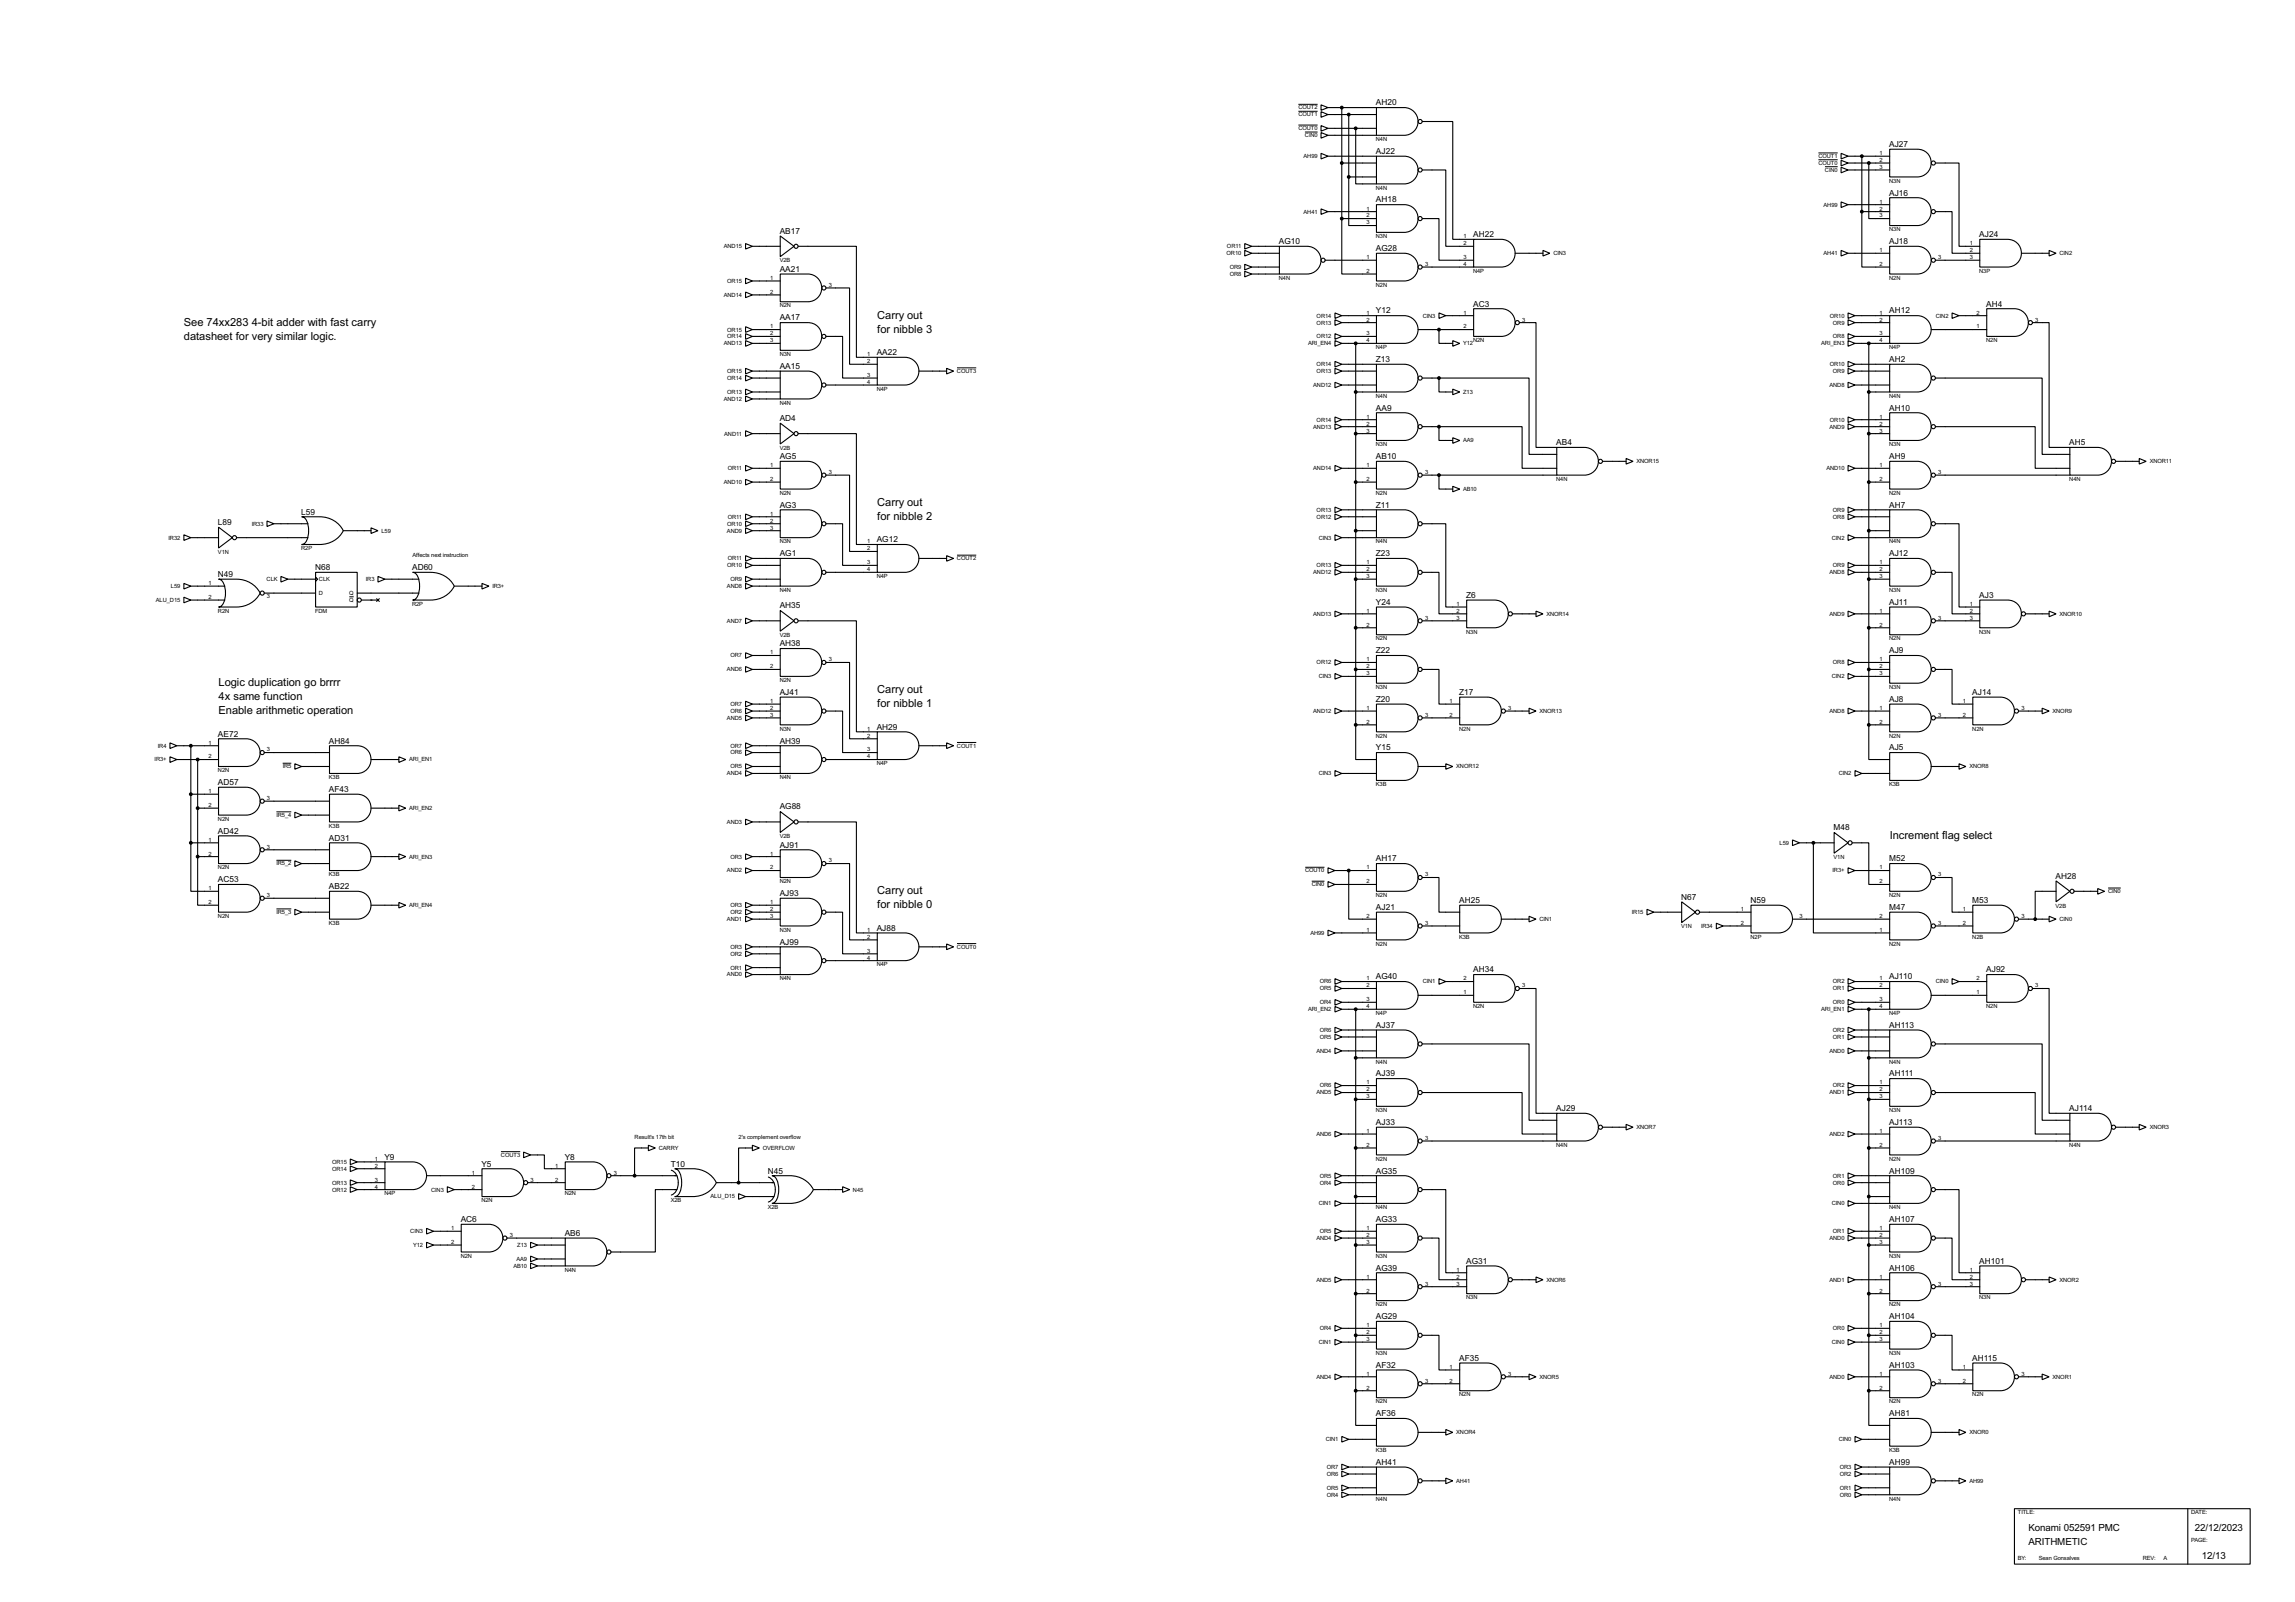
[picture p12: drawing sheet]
<svg xmlns="http://www.w3.org/2000/svg" width="841mm" height="587mm" viewBox="0 0 841 587" stroke-linecap="round" stroke-linejoin="round" font-family="sans-serif">
<defs><g id="words">
<g font-size="4.6">
<text x="67.4" y="119.2">See 74xx283</text>
<text x="92.2" y="119.2">4-bit adder with fast carry</text>
<text x="321.4" y="116.7">Carry out</text>
<text x="67.4" y="124.4">datasheet for very similar logic.</text>
<text x="321.4" y="121.8">for nibble 3</text>
<text x="321.4" y="185.3">Carry out</text>
<text x="321.4" y="190.4">for nibble 2</text>
<text x="80.1" y="251.4">Logic duplication go brrrr</text>
<text x="80.1" y="256.4">4x same function</text>
<text x="321.4" y="253.9">Carry out</text>
<text x="80.1" y="261.5">Enable arithmetic operation</text>
<text x="321.4" y="259">for nibble 1</text>
<text x="692.2" y="307.2">Increment flag select</text>
<text x="321.4" y="327.6">Carry out</text>
<text x="321.4" y="332.6">for nibble 0</text>
</g>
<g font-size="4">
<text x="743" y="560.6">Konami 052591 PMC</text>
<text x="804" y="560.6">22/12/2023</text>
<text x="743" y="565.7">ARITHMETIC</text>
<text x="806.5" y="570.8">12/13</text>
</g>
<g font-size="3.4">
<text x="504" y="38.6">AH20</text>
<text x="692" y="53.8">AJ27</text>
<text x="504" y="56.4">AJ22</text>
<text x="692" y="71.6">AJ16</text>
<text x="504" y="74.1">AH18</text>
<text x="285.6" y="85.6">AB17</text>
<text x="468.5" y="89.4">AG10</text>
<text x="539.6" y="86.8">AH22</text>
<text x="692" y="89.4">AJ18</text>
<text x="725" y="86.8">AJ24</text>
<text x="504" y="92">AG28</text>
<text x="285.6" y="99.5">AA21</text>
<text x="539.6" y="112.2">AC3</text>
<text x="727.5" y="112.2">AH4</text>
<text x="285.6" y="117.4">AA17</text>
<text x="504" y="114.8">Y12</text>
<text x="692" y="114.8">AH12</text>
<text x="321.2" y="130.1">AA22</text>
<text x="285.6" y="135.1">AA15</text>
<text x="504" y="132.6">Z13</text>
<text x="692" y="132.6">AH2</text>
<text x="285.6" y="154.2">AD4</text>
<text x="504" y="150.3">AA9</text>
<text x="692" y="150.3">AH10</text>
<text x="570.1" y="163">AB4</text>
<text x="758" y="163">AH5</text>
<text x="285.6" y="168.2">AG5</text>
<text x="504" y="168.2">AB10</text>
<text x="692" y="168.2">AH9</text>
<text x="285.6" y="185.9">AG3</text>
<text x="504" y="185.9">Z11</text>
<text x="692" y="185.9">AH7</text>
<text x="110.3" y="188.4">L59</text>
<text x="79.9" y="192.3">L89</text>
<text x="285.6" y="203.7">AG1</text>
<text x="321.2" y="198.6">AG12</text>
<text x="504" y="203.7">Z23</text>
<text x="692" y="203.7">AJ12</text>
<text x="115.4" y="208.8">N68</text>
<text x="151" y="208.8">AD60</text>
<text x="79.9" y="211.3">N49</text>
<text x="504" y="221.5">Y24</text>
<text x="537.1" y="219">Z6</text>
<text x="692" y="221.5">AJ11</text>
<text x="725" y="219">AJ3</text>
<text x="285.6" y="222.8">AH35</text>
<text x="285.6" y="236.7">AH38</text>
<text x="504" y="239.3">Z22</text>
<text x="692" y="239.3">AJ9</text>
<text x="285.6" y="254.5">AJ41</text>
<text x="504" y="257.1">Z20</text>
<text x="534.5" y="254.5">Z17</text>
<text x="692" y="257.1">AJ8</text>
<text x="722.5" y="254.5">AJ14</text>
<text x="79.9" y="269.8">AE72</text>
<text x="321.2" y="267.2">AH29</text>
<text x="120.5" y="272.3">AH84</text>
<text x="285.6" y="272.3">AH39</text>
<text x="504" y="274.8">Y15</text>
<text x="692" y="274.8">AJ5</text>
<text x="79.9" y="287.5">AD57</text>
<text x="120.5" y="290.1">AF43</text>
<text x="285.6" y="296.4">AG88</text>
<text x="79.9" y="305.3">AD42</text>
<text x="671.7" y="304.1">M48</text>
<text x="120.5" y="307.9">AD31</text>
<text x="285.6" y="310.4">AJ91</text>
<text x="504" y="315.5">AH17</text>
<text x="692" y="315.5">M52</text>
<text x="79.9" y="323.1">AC53</text>
<text x="753" y="321.8">AH28</text>
<text x="120.5" y="325.6">AB22</text>
<text x="285.6" y="328.2">AJ93</text>
<text x="615.8" y="329.5">N67</text>
<text x="504" y="333.3">AJ21</text>
<text x="534.5" y="330.7">AH25</text>
<text x="641.2" y="330.7">N59</text>
<text x="692" y="333.3">M47</text>
<text x="722.5" y="330.7">M53</text>
<text x="321.2" y="340.9">AJ88</text>
<text x="285.6" y="346">AJ99</text>
<text x="504" y="358.7">AG40</text>
<text x="539.6" y="356.1">AH34</text>
<text x="692" y="358.7">AJ110</text>
<text x="727.5" y="356.1">AJ92</text>
<text x="504" y="376.4">AJ37</text>
<text x="692" y="376.4">AH113</text>
<text x="504" y="394.2">AJ39</text>
<text x="692" y="394.2">AH111</text>
<text x="570.1" y="406.9">AJ29</text>
<text x="758" y="406.9">AJ114</text>
<text x="504" y="412">AJ33</text>
<text x="692" y="412">AJ113</text>
<text x="140.8" y="424.7">Y9</text>
<text x="206.9" y="424.7">Y8</text>
<text x="176.4" y="427.2">Y5</text>
<text x="245.7" y="427.2">T10</text>
<text x="281.3" y="429.8">N45</text>
<text x="504" y="429.8">AG35</text>
<text x="692" y="429.8">AH109</text>
<text x="168.8" y="447.6">AC6</text>
<text x="504" y="447.6">AG33</text>
<text x="692" y="447.6">AH107</text>
<text x="206.9" y="452.6">AB6</text>
<text x="504" y="465.3">AG39</text>
<text x="537.1" y="462.8">AG31</text>
<text x="692" y="465.3">AH106</text>
<text x="725" y="462.8">AH101</text>
<text x="504" y="483.1">AG29</text>
<text x="692" y="483.1">AH104</text>
<text x="504" y="500.9">AF32</text>
<text x="534.5" y="498.4">AF35</text>
<text x="692" y="500.9">AH103</text>
<text x="722.5" y="498.4">AH115</text>
<text x="504" y="518.7">AF36</text>
<text x="692" y="518.7">AH81</text>
<text x="504" y="536.5">AH41</text>
<text x="692" y="536.5">AH99</text>
</g>
<g font-size="2.4">
<text x="475.6" y="40.1">COUT2</text>
<text x="475.6" y="42.7">COUT1</text>
<text x="475.6" y="47.7">COUT0</text>
<text x="478" y="50.2">CIN0</text>
<text x="504" y="51.6">N4N</text>
<text x="477.5" y="57.9">AH99</text>
<text x="666.1" y="57.9">COUT1</text>
<text x="688.5" y="56.8">1</text>
<text x="688.5" y="59.3">2</text>
<text x="666.1" y="60.4">COUT0</text>
<text x="668.5" y="62.9">CIN0</text>
<text x="688.5" y="61.9">3</text>
<text x="504" y="69.5">N4N</text>
<text x="692" y="66.9">N3N</text>
<text x="500.6" y="77.1">1</text>
<text x="668" y="75.6">AH99</text>
<text x="688.5" y="74.6">1</text>
<text x="688.5" y="77.1">2</text>
<text x="477.5" y="78.2">AH41</text>
<text x="500.6" y="79.7">2</text>
<text x="500.6" y="82.2">3</text>
<text x="688.5" y="79.7">3</text>
<text x="504" y="87.2">N3N</text>
<text x="536.1" y="87.3">1</text>
<text x="536.1" y="89.8">2</text>
<text x="692" y="84.7">N3N</text>
<text x="721.5" y="89.8">1</text>
<text x="265.2" y="90.9">AND15</text>
<text x="449.3" y="93.5">OR10</text>
<text x="449.5" y="90.9">OR11</text>
<text x="500.6" y="94.9">1</text>
<text x="536.1" y="94.9">3</text>
<text x="569" y="93.5">CIN3</text>
<text x="668" y="93.5">AH41</text>
<text x="688.5" y="92.4">1</text>
<text x="710" y="94.9">3</text>
<text x="721.5" y="92.4">2</text>
<text x="721.5" y="94.9">3</text>
<text x="754.4" y="93.5">CIN2</text>
<text x="285.6" y="96.1">V2B</text>
<text x="450.5" y="98.5">OR9</text>
<text x="450.5" y="101">OR8</text>
<text x="500.6" y="100">2</text>
<text x="522" y="97.4">3</text>
<text x="536.1" y="97.4">4</text>
<text x="539.6" y="99.9">N4P</text>
<text x="688.5" y="97.4">2</text>
<text x="725" y="99.9">N3P</text>
<text x="266.4" y="103.6">OR15</text>
<text x="282.1" y="102.5">1</text>
<text x="282.1" y="107.6">2</text>
<text x="303.6" y="105.1">3</text>
<text x="468.5" y="102.4">N4N</text>
<text x="504" y="105">N2N</text>
<text x="692" y="102.4">N2N</text>
<text x="265.2" y="108.7">AND14</text>
<text x="285.6" y="112.6">N2N</text>
<text x="482.3" y="116.3">OR14</text>
<text x="482.3" y="118.9">OR13</text>
<text x="500.6" y="115.2">1</text>
<text x="500.6" y="117.8">2</text>
<text x="521.2" y="116.3">CIN3</text>
<text x="536.1" y="115.2">1</text>
<text x="557.6" y="117.8">3</text>
<text x="670.3" y="116.3">OR10</text>
<text x="671.4" y="118.9">OR9</text>
<text x="688.5" y="115.2">1</text>
<text x="688.5" y="117.8">2</text>
<text x="709.1" y="116.3">CIN2</text>
<text x="724.1" y="115.2">2</text>
<text x="745.5" y="117.8">3</text>
<text x="266.4" y="123.9">OR14</text>
<text x="266.4" y="121.4">OR15</text>
<text x="282.1" y="120.3">1</text>
<text x="282.1" y="122.8">2</text>
<text x="282.1" y="125.4">3</text>
<text x="482.3" y="123.9">OR12</text>
<text x="500.6" y="122.8">3</text>
<text x="500.6" y="125.4">4</text>
<text x="536.1" y="120.3">2</text>
<text x="539.6" y="125.3">N2N</text>
<text x="671.4" y="123.9">OR8</text>
<text x="688.5" y="122.8">3</text>
<text x="688.5" y="125.4">4</text>
<text x="724.1" y="120.3">1</text>
<text x="727.5" y="125.3">N2N</text>
<text x="265.2" y="126.4">AND13</text>
<text x="285.6" y="130.4">N3N</text>
<text x="317.7" y="130.5">1</text>
<text x="479.2" y="126.4">ARI_EN4</text>
<text x="504" y="127.8">N4P</text>
<text x="536" y="126.4">Y12</text>
<text x="667.2" y="126.4">ARI_EN3</text>
<text x="692" y="127.8">N4P</text>
<text x="266.4" y="136.6">OR15</text>
<text x="317.7" y="133">2</text>
<text x="350.6" y="136.6">COUT3</text>
<text x="482.3" y="136.6">OR13</text>
<text x="482.3" y="134.1">OR14</text>
<text x="670.3" y="134.1">OR10</text>
<text x="671.4" y="136.6">OR9</text>
<text x="266.4" y="139.1">OR14</text>
<text x="317.7" y="138.1">3</text>
<text x="317.7" y="140.6">4</text>
<text x="321.2" y="143.1">N4P</text>
<text x="481.1" y="141.7">AND12</text>
<text x="670.2" y="141.7">AND8</text>
<text x="265.2" y="146.8">AND12</text>
<text x="266.4" y="144.3">OR13</text>
<text x="285.6" y="148.2">N4N</text>
<text x="504" y="145.7">N4N</text>
<text x="536" y="144.3">Z13</text>
<text x="692" y="145.7">N4N</text>
<text x="482.3" y="154.4">OR14</text>
<text x="500.6" y="153.3">1</text>
<text x="500.6" y="155.9">2</text>
<text x="670.3" y="154.4">OR10</text>
<text x="688.5" y="153.3">1</text>
<text x="688.5" y="155.9">2</text>
<text x="265.3" y="159.5">AND11</text>
<text x="481.1" y="157">AND13</text>
<text x="500.6" y="158.4">3</text>
<text x="670.2" y="157">AND9</text>
<text x="688.5" y="158.4">3</text>
<text x="285.6" y="164.7">V2B</text>
<text x="504" y="163.4">N3N</text>
<text x="536" y="162">AA9</text>
<text x="692" y="163.4">N3N</text>
<text x="266.6" y="172.2">OR11</text>
<text x="282.1" y="171.1">1</text>
<text x="303.6" y="173.6">3</text>
<text x="481.1" y="172.2">AND14</text>
<text x="500.6" y="171.1">1</text>
<text x="522" y="173.6">3</text>
<text x="599.5" y="169.7">XNOR15</text>
<text x="669" y="172.2">AND10</text>
<text x="688.5" y="171.1">1</text>
<text x="710" y="173.6">3</text>
<text x="787.5" y="169.7">XNOR11</text>
<text x="265.2" y="177.2">AND10</text>
<text x="282.1" y="176.2">2</text>
<text x="500.6" y="176.2">2</text>
<text x="536" y="179.8">AB10</text>
<text x="570.1" y="176.1">N4N</text>
<text x="688.5" y="176.2">2</text>
<text x="758" y="176.1">N4N</text>
<text x="285.6" y="181.2">N2N</text>
<text x="504" y="181.2">N2N</text>
<text x="692" y="181.2">N2N</text>
<text x="266.6" y="189.9">OR11</text>
<text x="282.1" y="188.9">1</text>
<text x="282.1" y="191.4">2</text>
<text x="482.3" y="187.4">OR13</text>
<text x="482.3" y="189.9">OR12</text>
<text x="671.4" y="187.4">OR9</text>
<text x="671.4" y="189.9">OR8</text>
<text x="61.8" y="197.6">IR32</text>
<text x="92.3" y="192.5">IR33</text>
<text x="139.8" y="195.1">L59</text>
<text x="266.3" y="195.1">AND9</text>
<text x="266.4" y="192.5">OR10</text>
<text x="282.1" y="194">3</text>
<text x="483.1" y="197.6">CIN3</text>
<text x="671" y="197.6">CIN2</text>
<text x="79.9" y="202.8">V1N</text>
<text x="110.3" y="201.5">R2P</text>
<text x="151.2" y="203.9">Affects next instruction</text>
<text x="285.6" y="199">N3N</text>
<text x="317.7" y="199">1</text>
<text x="317.7" y="201.6">2</text>
<text x="504" y="199">N4N</text>
<text x="692" y="199">N4N</text>
<text x="266.4" y="207.8">OR10</text>
<text x="266.6" y="205.2">OR11</text>
<text x="317.7" y="206.7">3</text>
<text x="317.7" y="209.2">4</text>
<text x="350.6" y="205.2">COUT2</text>
<text x="482.3" y="207.8">OR13</text>
<text x="500.6" y="206.7">1</text>
<text x="500.6" y="209.2">2</text>
<text x="671.4" y="207.8">OR9</text>
<text x="688.5" y="206.7">1</text>
<text x="688.5" y="209.2">2</text>
<text x="62.6" y="215.3">L59</text>
<text x="76.4" y="214.3">1</text>
<text x="97.7" y="212.8">CLK</text>
<text x="116.9" y="212.8">CLK</text>
<text x="134.1" y="212.8">IR3</text>
<text x="180.4" y="215.3">IR3+</text>
<text x="266.3" y="215.3">AND8</text>
<text x="267.6" y="212.8">OR9</text>
<text x="321.2" y="211.7">N4P</text>
<text x="481.1" y="210.3">AND12</text>
<text x="500.6" y="211.7">3</text>
<text x="670.2" y="210.3">AND8</text>
<text x="688.5" y="211.7">3</text>
<text x="57.1" y="220.5">ALU_D15</text>
<text x="76.4" y="219.4">2</text>
<text x="97.8" y="219.1">3</text>
<text x="116.9" y="217.9">D</text>
<text x="128" y="217.9">Q</text>
<text x="128" y="220.5">Q</text>
<text x="151" y="221.9">R2P</text>
<text x="285.6" y="216.7">N4N</text>
<text x="504" y="216.7">N3N</text>
<text x="533.6" y="221.9">1</text>
<text x="692" y="216.7">N3N</text>
<text x="721.5" y="221.9">1</text>
<text x="79.9" y="224.4">R2N</text>
<text x="115.4" y="224.4">FDM</text>
<text x="481.1" y="225.5">AND13</text>
<text x="500.6" y="224.4">1</text>
<text x="522" y="227">3</text>
<text x="533.6" y="224.4">2</text>
<text x="533.6" y="227">3</text>
<text x="566.5" y="225.5">XNOR14</text>
<text x="670.2" y="225.5">AND9</text>
<text x="688.5" y="224.4">1</text>
<text x="710" y="227">3</text>
<text x="721.5" y="224.4">2</text>
<text x="721.5" y="227">3</text>
<text x="754.4" y="225.5">XNOR10</text>
<text x="266.3" y="228.1">AND7</text>
<text x="285.6" y="233.3">V2B</text>
<text x="500.6" y="229.5">2</text>
<text x="537.1" y="232">N3N</text>
<text x="688.5" y="229.5">2</text>
<text x="725" y="232">N3N</text>
<text x="282.1" y="239.7">1</text>
<text x="504" y="234.6">N2N</text>
<text x="692" y="234.6">N2N</text>
<text x="266.3" y="245.9">AND6</text>
<text x="267.6" y="240.8">OR7</text>
<text x="282.1" y="244.8">2</text>
<text x="303.6" y="242.2">3</text>
<text x="482.3" y="243.3">OR12</text>
<text x="500.6" y="242.2">1</text>
<text x="500.6" y="244.8">2</text>
<text x="671.4" y="243.3">OR8</text>
<text x="688.5" y="242.2">1</text>
<text x="688.5" y="244.8">2</text>
<text x="285.6" y="249.8">N2N</text>
<text x="483.1" y="248.4">CIN3</text>
<text x="500.6" y="247.3">3</text>
<text x="671" y="248.4">CIN2</text>
<text x="688.5" y="247.3">3</text>
<text x="282.1" y="257.5">1</text>
<text x="504" y="252.3">N3N</text>
<text x="531" y="257.5">1</text>
<text x="692" y="252.3">N3N</text>
<text x="719" y="257.5">1</text>
<text x="266.3" y="263.6">AND5</text>
<text x="267.6" y="261.1">OR6</text>
<text x="267.6" y="258.6">OR7</text>
<text x="282.1" y="260">2</text>
<text x="282.1" y="262.5">3</text>
<text x="481.1" y="261.1">AND12</text>
<text x="500.6" y="260">1</text>
<text x="522" y="262.5">3</text>
<text x="531" y="262.5">2</text>
<text x="552.5" y="260">3</text>
<text x="563.9" y="261.1">XNOR13</text>
<text x="670.2" y="261.1">AND8</text>
<text x="688.5" y="260">1</text>
<text x="710" y="262.5">3</text>
<text x="719" y="262.5">2</text>
<text x="740.5" y="260">3</text>
<text x="751.9" y="261.1">XNOR9</text>
<text x="285.6" y="267.6">N3N</text>
<text x="317.7" y="267.6">1</text>
<text x="500.6" y="265.1">2</text>
<text x="534.5" y="267.6">N2N</text>
<text x="688.5" y="265.1">2</text>
<text x="722.5" y="267.6">N2N</text>
<text x="57.9" y="273.8">IR4</text>
<text x="76.4" y="272.7">1</text>
<text x="97.8" y="275.2">3</text>
<text x="267.6" y="273.8">OR7</text>
<text x="317.7" y="270.2">2</text>
<text x="317.7" y="275.2">3</text>
<text x="350.6" y="273.8">COUT1</text>
<text x="504" y="270.1">N2N</text>
<text x="692" y="270.1">N2N</text>
<text x="56.7" y="278.9">IR3+</text>
<text x="76.4" y="277.8">2</text>
<text x="103.6" y="281.4">IR5</text>
<text x="149.9" y="278.9">ARI_EN1</text>
<text x="267.6" y="281.4">OR5</text>
<text x="267.6" y="276.3">OR6</text>
<text x="317.7" y="277.8">4</text>
<text x="321.2" y="280.3">N4P</text>
<text x="533.5" y="281.4">XNOR12</text>
<text x="721.4" y="281.4">XNOR8</text>
<text x="79.9" y="282.8">N2N</text>
<text x="120.5" y="285.4">K3B</text>
<text x="266.3" y="284">AND4</text>
<text x="285.6" y="285.4">N4N</text>
<text x="483.1" y="284">CIN3</text>
<text x="504" y="287.9">K3B</text>
<text x="673.6" y="284">CIN2</text>
<text x="692" y="287.9">K3B</text>
<text x="76.4" y="290.5">1</text>
<text x="97.8" y="293">3</text>
<text x="76.4" y="295.6">2</text>
<text x="101.2" y="299.2">IR5_4</text>
<text x="149.9" y="296.7">ARI_EN2</text>
<text x="79.9" y="300.6">N2N</text>
<text x="120.5" y="303.1">K3B</text>
<text x="266.3" y="301.7">AND3</text>
<text x="76.4" y="308.3">1</text>
<text x="97.8" y="310.8">3</text>
<text x="285.6" y="307">V2B</text>
<text x="651.9" y="309.4">L59</text>
<text x="76.4" y="313.3">2</text>
<text x="101.2" y="317">IR5_2</text>
<text x="149.9" y="314.4">ARI_EN3</text>
<text x="267.6" y="314.4">OR3</text>
<text x="282.1" y="313.3">1</text>
<text x="303.6" y="315.9">3</text>
<text x="671.7" y="314.6">V1N</text>
<text x="79.9" y="318.4">N2N</text>
<text x="120.5" y="320.9">K3B</text>
<text x="266.3" y="319.5">AND2</text>
<text x="282.1" y="318.4">2</text>
<text x="285.6" y="323.5">N2N</text>
<text x="478.1" y="319.5">COUT0</text>
<text x="500.6" y="318.4">1</text>
<text x="500.6" y="323.5">2</text>
<text x="522" y="321">3</text>
<text x="671.3" y="319.5">IR3+</text>
<text x="688.5" y="318.4">1</text>
<text x="688.5" y="323.5">2</text>
<text x="710" y="321">3</text>
<text x="76.4" y="326">1</text>
<text x="97.8" y="328.6">3</text>
<text x="480.5" y="324.6">CIN0</text>
<text x="504" y="328.5">N2N</text>
<text x="692" y="328.5">N2N</text>
<text x="772.2" y="327.1">CIN0</text>
<text x="76.4" y="331.1">2</text>
<text x="101.2" y="334.8">IR5_3</text>
<text x="149.9" y="332.2">ARI_EN4</text>
<text x="267.6" y="334.8">OR2</text>
<text x="267.6" y="332.2">OR3</text>
<text x="282.1" y="331.1">1</text>
<text x="282.1" y="333.7">2</text>
<text x="597.7" y="334.8">IR15</text>
<text x="637.7" y="333.7">1</text>
<text x="719" y="333.7">1</text>
<text x="753" y="332.4">V2B</text>
<text x="79.9" y="336.2">N2N</text>
<text x="120.5" y="338.7">K3B</text>
<text x="266.3" y="337.3">AND1</text>
<text x="282.1" y="336.2">3</text>
<text x="285.6" y="341.2">N3N</text>
<text x="317.7" y="341.3">1</text>
<text x="500.6" y="341.3">1</text>
<text x="500.6" y="336.2">2</text>
<text x="522" y="338.7">3</text>
<text x="563.9" y="337.3">CIN1</text>
<text x="615.8" y="340">V1N</text>
<text x="623.1" y="339.8">IR34</text>
<text x="637.7" y="338.7">2</text>
<text x="659.2" y="336.2">3</text>
<text x="688.5" y="341.3">1</text>
<text x="688.5" y="336.2">2</text>
<text x="710" y="338.7">3</text>
<text x="719" y="338.7">2</text>
<text x="740.5" y="336.2">3</text>
<text x="754.4" y="337.3">CIN0</text>
<text x="267.6" y="347.5">OR3</text>
<text x="317.7" y="343.8">2</text>
<text x="350.6" y="347.5">COUT0</text>
<text x="480" y="342.4">AH99</text>
<text x="504" y="346.3">N2N</text>
<text x="534.5" y="343.8">K3B</text>
<text x="641.2" y="343.8">N2P</text>
<text x="692" y="346.3">N2N</text>
<text x="722.5" y="343.8">N2B</text>
<text x="267.6" y="350">OR2</text>
<text x="317.7" y="348.9">3</text>
<text x="317.7" y="351.4">4</text>
<text x="321.2" y="353.9">N4P</text>
<text x="266.3" y="357.6">AND0</text>
<text x="267.6" y="355.1">OR1</text>
<text x="285.6" y="359">N4N</text>
<text x="500.6" y="359.1">1</text>
<text x="536.1" y="359.1">2</text>
<text x="688.5" y="359.1">1</text>
<text x="724.1" y="359.1">2</text>
<text x="483.5" y="360.2">OR6</text>
<text x="483.5" y="362.7">OR5</text>
<text x="500.6" y="361.6">2</text>
<text x="521.2" y="360.2">CIN1</text>
<text x="536.1" y="364.1">1</text>
<text x="557.6" y="361.6">3</text>
<text x="671.4" y="360.2">OR2</text>
<text x="671.4" y="362.7">OR1</text>
<text x="688.5" y="361.6">2</text>
<text x="709.1" y="360.2">CIN0</text>
<text x="724.1" y="364.1">1</text>
<text x="745.5" y="361.6">3</text>
<text x="479.2" y="370.3">ARI_EN2</text>
<text x="483.5" y="367.8">OR4</text>
<text x="500.6" y="366.7">3</text>
<text x="500.6" y="369.2">4</text>
<text x="504" y="371.7">N4P</text>
<text x="539.6" y="369.2">N2N</text>
<text x="667.2" y="370.3">ARI_EN1</text>
<text x="671.4" y="367.8">OR0</text>
<text x="688.5" y="366.7">3</text>
<text x="688.5" y="369.2">4</text>
<text x="692" y="371.7">N4P</text>
<text x="727.5" y="369.2">N2N</text>
<text x="483.5" y="377.9">OR6</text>
<text x="671.4" y="377.9">OR2</text>
<text x="483.5" y="380.5">OR5</text>
<text x="671.4" y="380.5">OR1</text>
<text x="482.2" y="385.6">AND4</text>
<text x="504" y="389.5">N4N</text>
<text x="670.2" y="385.6">AND0</text>
<text x="692" y="389.5">N4N</text>
<text x="482.2" y="400.8">AND5</text>
<text x="483.5" y="398.3">OR6</text>
<text x="500.6" y="397.2">1</text>
<text x="500.6" y="399.7">2</text>
<text x="670.2" y="400.8">AND1</text>
<text x="671.4" y="398.3">OR2</text>
<text x="688.5" y="397.2">1</text>
<text x="688.5" y="399.7">2</text>
<text x="500.6" y="402.2">3</text>
<text x="504" y="407.3">N3N</text>
<text x="688.5" y="402.2">3</text>
<text x="692" y="407.3">N3N</text>
<text x="599.5" y="413.5">XNOR7</text>
<text x="787.5" y="413.5">XNOR3</text>
<text x="232.5" y="417.2">Result's 17th bit</text>
<text x="270.6" y="417.2">2's complement overflow</text>
<text x="482.2" y="416">AND6</text>
<text x="500.6" y="414.9">1</text>
<text x="522" y="417.5">3</text>
<text x="570.1" y="420">N4N</text>
<text x="670.2" y="416">AND2</text>
<text x="688.5" y="414.9">1</text>
<text x="710" y="417.5">3</text>
<text x="758" y="420">N4N</text>
<text x="137.3" y="425.1">1</text>
<text x="183.5" y="423.7">COUT3</text>
<text x="241.4" y="421.1">CARRY</text>
<text x="279.5" y="421.1">OVERFLOW</text>
<text x="500.6" y="420">2</text>
<text x="504" y="425.1">N2N</text>
<text x="688.5" y="420">2</text>
<text x="692" y="425.1">N2N</text>
<text x="121.7" y="426.2">OR15</text>
<text x="121.7" y="428.7">OR14</text>
<text x="137.3" y="427.6">2</text>
<text x="172.9" y="430.2">1</text>
<text x="203.4" y="427.6">1</text>
<text x="224.8" y="430.2">3</text>
<text x="483.5" y="431.3">OR5</text>
<text x="671.4" y="431.3">OR1</text>
<text x="121.7" y="436.4">OR12</text>
<text x="121.7" y="433.8">OR13</text>
<text x="137.3" y="432.7">3</text>
<text x="137.3" y="435.3">4</text>
<text x="140.8" y="437.8">N4P</text>
<text x="158" y="436.4">CIN3</text>
<text x="172.9" y="435.3">2</text>
<text x="194.4" y="432.7">3</text>
<text x="203.4" y="432.7">2</text>
<text x="206.9" y="437.8">N2N</text>
<text x="312.5" y="436.4">N45</text>
<text x="483.5" y="433.8">OR4</text>
<text x="671.4" y="433.8">OR0</text>
<text x="176.4" y="440.3">N2N</text>
<text x="245.7" y="440.3">X2B</text>
<text x="260.3" y="438.9">ALU_D15</text>
<text x="281.3" y="442.8">X2B</text>
<text x="483.1" y="441.4">CIN1</text>
<text x="504" y="442.8">N4N</text>
<text x="671" y="441.4">CIN0</text>
<text x="692" y="442.8">N4N</text>
<text x="150.3" y="451.6">CIN3</text>
<text x="165.3" y="450.5">1</text>
<text x="165.3" y="455.6">2</text>
<text x="186.7" y="453">3</text>
<text x="482.2" y="454.1">AND4</text>
<text x="483.5" y="451.6">OR5</text>
<text x="500.6" y="450.5">1</text>
<text x="500.6" y="453">2</text>
<text x="500.6" y="455.6">3</text>
<text x="670.2" y="454.1">AND0</text>
<text x="671.4" y="451.6">OR1</text>
<text x="688.5" y="450.5">1</text>
<text x="688.5" y="453">2</text>
<text x="688.5" y="455.6">3</text>
<text x="151.4" y="456.7">Y12</text>
<text x="168.8" y="460.6">N2N</text>
<text x="189.2" y="461.8">AA9</text>
<text x="189.5" y="456.7">Z13</text>
<text x="504" y="460.6">N3N</text>
<text x="692" y="460.6">N3N</text>
<text x="188" y="464.3">AB10</text>
<text x="206.9" y="465.7">N4N</text>
<text x="533.6" y="465.7">1</text>
<text x="721.5" y="465.7">1</text>
<text x="482.2" y="469.4">AND5</text>
<text x="500.6" y="468.3">1</text>
<text x="500.6" y="473.4">2</text>
<text x="522" y="470.8">3</text>
<text x="533.6" y="468.3">2</text>
<text x="533.6" y="470.8">3</text>
<text x="566.5" y="469.4">XNOR6</text>
<text x="670.2" y="469.4">AND1</text>
<text x="688.5" y="468.3">1</text>
<text x="688.5" y="473.4">2</text>
<text x="710" y="470.8">3</text>
<text x="721.5" y="468.3">2</text>
<text x="721.5" y="470.8">3</text>
<text x="754.4" y="469.4">XNOR2</text>
<text x="504" y="478.4">N2N</text>
<text x="537.1" y="475.9">N3N</text>
<text x="692" y="478.4">N2N</text>
<text x="725" y="475.9">N3N</text>
<text x="483.5" y="487.2">OR4</text>
<text x="500.6" y="486.1">1</text>
<text x="500.6" y="488.6">2</text>
<text x="500.6" y="491.1">3</text>
<text x="671.4" y="487.2">OR0</text>
<text x="688.5" y="486.1">1</text>
<text x="688.5" y="488.6">2</text>
<text x="688.5" y="491.1">3</text>
<text x="483.1" y="492.2">CIN1</text>
<text x="504" y="496.2">N3N</text>
<text x="671" y="492.2">CIN0</text>
<text x="692" y="496.2">N3N</text>
<text x="500.6" y="503.8">1</text>
<text x="531" y="501.3">1</text>
<text x="552.5" y="503.8">3</text>
<text x="688.5" y="503.8">1</text>
<text x="719" y="501.3">1</text>
<text x="740.5" y="503.8">3</text>
<text x="482.2" y="504.9">AND4</text>
<text x="500.6" y="508.9">2</text>
<text x="522" y="506.4">3</text>
<text x="531" y="506.4">2</text>
<text x="563.9" y="504.9">XNOR5</text>
<text x="670.2" y="504.9">AND0</text>
<text x="688.5" y="508.9">2</text>
<text x="710" y="506.4">3</text>
<text x="719" y="506.4">2</text>
<text x="751.9" y="504.9">XNOR1</text>
<text x="504" y="514">N2N</text>
<text x="534.5" y="511.4">N2N</text>
<text x="692" y="514">N2N</text>
<text x="722.5" y="511.4">N2N</text>
<text x="485.6" y="527.8">CIN1</text>
<text x="533.5" y="525.3">XNOR4</text>
<text x="673.6" y="527.8">CIN0</text>
<text x="721.4" y="525.3">XNOR0</text>
<text x="504" y="531.7">K3B</text>
<text x="692" y="531.7">K3B</text>
<text x="486" y="538">OR7</text>
<text x="674" y="538">OR3</text>
<text x="486" y="540.5">OR6</text>
<text x="486" y="545.6">OR5</text>
<text x="533.5" y="543">AH41</text>
<text x="674" y="540.5">OR2</text>
<text x="674" y="545.6">OR1</text>
<text x="721.4" y="543">AH99</text>
<text x="486" y="548.1">OR4</text>
<text x="504" y="549.5">N4N</text>
<text x="674" y="548.1">OR0</text>
<text x="692" y="549.5">N4N</text>
<text x="739.2" y="554.6">TITLE:</text>
<text x="802.7" y="554.6">DATE:</text>
<text x="802.7" y="564.8">PAGE:</text>
<text x="739.2" y="571.2">BY:</text>
<text x="746.8" y="571.2">Sean Gonsalves</text>
<text x="784.9" y="571.2">REV:</text>
<text x="792.5" y="571.2">A</text>
</g>
</g></defs>
<g fill="none" stroke="#000" stroke-width=".4">
<path d="M483.9 38.4l2.6 1-2.6 1zM486.5 39.4h17.7M491.5 39.4v40.7M504.2 39.4h10.2a5.1 5.1 0 0 1 5.1 5.1 5.1 5.1 0 0 1-5.1 5.1h-10.2zM483.9 40.9l2.6 1.1-2.6 1zM483.9 46l2.6 1-2.6 1.1zM483.9 48.6l2.6 1-2.6 1zM483.9 56.2l2.6 1-2.6 1zM486.5 49.6h17.7M486.5 42h17.7M486.5 57.2h17.7M486.5 47h17.7"/>
<path d="M491.5 59.7h12.7M494.1 42v22.8M496.6 47v20.4h7.6M504.2 57.2h10.2a5.1 5.1 0 0 1 5.1 5.1 5.1 5.1 0 0 1-5.1 5.1h-10.2zM521 44.5h11.2v43.2h7.6M674.4 56.2l2.6 1-2.6 1zM674.4 58.7l2.6 1-2.6 1.1zM677 59.7h15.2M677 57.2h15.2M682 57.2v20.3M684.6 59.7v20.4h7.6M692.2 54.7h10.2a5.1 5.1 0 0 1 5 5 5.1 5.1 0 0 1-5 5.1h-10.2z"/>
<path d="M709 59.7h8.6v30.5h7.6M483.9 76.5l2.6 1-2.6 1zM486.5 77.5h17.7M494.1 64.8v17.8h10.1M494.1 64.8h10.1M504.2 75h10.2a5.1 5.1 0 0 1 5.1 5 5.1 5.1 0 0 1-5.1 5.1h-10.2zM521 62.3h8.6v27.9h10.2M674.4 61.3l2.6 1-2.6 1zM674.4 74l2.6 1-2.6 1zM677 62.3h15.2M677 75h15.2M682 77.5v20.3h10.2"/>
<path d="M682 77.5h10.2M692.2 72.4h10.2a5.1 5.1 0 0 1 5 5.1 5.1 5.1 0 0 1-5 5.1h-10.2zM709 77.5h6.1v15.3h10.1M273.1 89.2l2.5 1-2.5 1zM275.6 90.2h10.2M285.8 86.4l5.1 3.8-5.1 3.8zM292.4 90.2h21.3v40.7h7.7M456 89.2l2.5 1-2.5 1zM456 91.7l2.5 1.1-2.5 1zM456 96.8l2.5 1-2.5 1.1zM456 99.4l2.5 1-2.5 1zM458.5 90.2h10.2"/>
<path d="M458.5 97.8h10.2M458.5 92.8h10.2M468.7 90.2h10.1a5.1 5.1 0 0 1 5.1 5.1 5.1 5.1 0 0 1-5.1 5.1h-10.1zM485.4 95.3h18.8M491.5 80.1v20.3h12.7M491.5 80.1h12.7M504.2 92.8h10.2a5.1 5.1 0 0 1 5.1 5 5.1 5.1 0 0 1-5.1 5.1h-10.2zM521 80.1h6.1v15.2h12.7M521 97.8h18.8M539.8 87.7h10.2a5.1 5.1 0 0 1 5 5 5.1 5.1 0 0 1-5 5.1h-10.2zM555 92.8h10.2M565.2 91.7l2.5 1.1-2.5 1z"/>
<path d="M674.4 91.7l2.6 1.1-2.6 1zM677 92.8h15.2M692.2 90.2h10.2a5.1 5.1 0 0 1 5 5.1 5.1 5.1 0 0 1-5 5.1h-10.2zM709 95.3h16.2M725.2 87.7h10.2a5.1 5.1 0 0 1 5.1 5 5.1 5.1 0 0 1-5.1 5.1h-10.2zM740.5 92.8h10.1M750.6 91.7l2.6 1.1-2.6 1zM273.1 101.9l2.5 1-2.5 1zM273.1 107l2.5 1-2.5 1zM273.1 119.7l2.5 1-2.5 1zM275.6 102.9h10.2M275.6 108h10.2"/>
<path d="M285.8 118.2h10.2a5.1 5.1 0 0 1 5 5 5.1 5.1 0 0 1-5 5.1h-10.2zM285.8 100.4h10.2a5.1 5.1 0 0 1 5 5 5.1 5.1 0 0 1-5 5.1h-10.2zM302.6 105.5h8.6v27.9h10.2M458.5 100.4h10.2M489 114.6l2.5 1-2.5 1zM489 117.1l2.5 1.1-2.5 1zM491.5 115.6h12.7M491.5 118.2h12.7M504.2 115.6h10.2a5.1 5.1 0 0 1 5.1 5.1 5.1 5.1 0 0 1-5.1 5.1h-10.2zM527.1 114.6l2.5 1-2.5 1zM529.6 115.6h10.2M539.8 113.1h10.2a5.1 5.1 0 0 1 5 5 5.1 5.1 0 0 1-5 5.1h-10.2z"/>
<path d="M556.6 118.2h6.1v45.7h7.6M677 114.6l2.5 1-2.5 1zM677 117.1l2.5 1.1-2.5 1zM679.5 115.6h12.7M679.5 118.2h12.7M692.2 115.6h10.2a5.1 5.1 0 0 1 5 5.1 5.1 5.1 0 0 1-5 5.1h-10.2zM715.1 114.6l2.5 1-2.5 1zM717.6 115.6h10.2M727.8 113.1h10.1a5.1 5.1 0 0 1 5.1 5 5.1 5.1 0 0 1-5.1 5.1h-10.1zM744.5 118.2h6.1v45.7h7.6M273.1 122.2l2.5 1-2.5 1.1zM273.1 124.8l2.5 1-2.5 1z"/>
<path d="M273.1 134.9l2.5 1-2.5 1.1zM273.1 137.5l2.5 1-2.5 1zM275.6 123.2h10.2M275.6 125.8h10.2M275.6 120.7h10.2M275.6 135.9h10.2M275.6 138.5h10.2M285.8 135.9h10.2a5.1 5.1 0 0 1 5 5.1 5.1 5.1 0 0 1-5 5.1h-10.2zM302.6 123.2h6.1v15.3h12.7M321.4 130.9h10.1a5.1 5.1 0 0 1 5.1 5 5.1 5.1 0 0 1-5.1 5.1h-10.1zM336.6 135.9h10.2M346.8 134.9l2.5 1-2.5 1.1z"/>
<path d="M489 124.8l2.5 1-2.5 1zM489 122.2l2.5 1-2.5 1.1zM489 134.9l2.5 1-2.5 1.1zM489 132.4l2.5 1-2.5 1zM491.5 123.2h12.7M491.5 125.8h12.7M491.5 135.9h12.7M491.5 133.4h12.7M496.6 125.8v139.7M504.2 133.4h10.2a5.1 5.1 0 0 1 5.1 5.1 5.1 5.1 0 0 1-5.1 5.1h-10.2zM519.5 120.7h20.3M521 138.5h6.1"/>
<path d="M527.1 120.7v5.1h5.1M527.1 138.5h33v27.9h10.2M527.1 138.5v5.1h5.1M532.2 124.8l2.5 1-2.5 1zM677 122.2l2.5 1-2.5 1.1zM677 124.8l2.5 1-2.5 1zM677 132.4l2.5 1-2.5 1zM677 134.9l2.5 1-2.5 1.1zM679.5 123.2h12.7M679.5 125.8h12.7M679.5 135.9h12.7M679.5 133.4h12.7"/>
<path d="M684.6 125.8v139.7M692.2 133.4h10.2a5.1 5.1 0 0 1 5 5.1 5.1 5.1 0 0 1-5 5.1h-10.2zM707.4 120.7h20.4M709 138.5h39.1v27.9h10.1M273.1 142.5l2.5 1.1-2.5 1zM273.1 145.1l2.5 1-2.5 1zM273.1 157.8l2.5 1-2.5 1zM275.6 143.6h10.2M275.6 146.1h10.2M275.6 158.8h10.2M285.8 155l5.1 3.8-5.1 3.8zM292.4 158.8h21.3v40.6h7.7"/>
<path d="M302.6 141h18.8M489 140l2.5 1-2.5 1zM489 152.7l2.5 1-2.5 1zM489 155.2l2.5 1.1-2.5 1zM491.5 141h12.7M491.5 156.3h12.7M491.5 153.7h12.7M496.6 143.6h7.6M496.6 158.8h7.6M504.2 151.2h10.2a5.1 5.1 0 0 1 5.1 5 5.1 5.1 0 0 1-5.1 5.1h-10.2zM521 156.3h6.1M527.1 156.3h30.5v15.2h12.7"/>
<path d="M527.1 156.3v5h5.1M532.2 142.5l2.5 1.1-2.5 1zM677 140l2.5 1-2.5 1zM677 155.2l2.5 1.1-2.5 1zM677 152.7l2.5 1-2.5 1zM679.5 141h12.7M679.5 156.3h12.7M679.5 153.7h12.7M684.6 143.6h7.6M684.6 158.8h7.6M692.2 151.2h10.2a5.1 5.1 0 0 1 5 5 5.1 5.1 0 0 1-5 5.1h-10.2zM709 156.3h36.5v15.2h12.7"/>
<path d="M273.1 170.5l2.5 1-2.5 1zM273.1 175.6l2.5 1-2.5 1zM275.6 171.5h10.2M275.6 176.6h10.2M285.8 169h10.2a5.1 5.1 0 0 1 5 5 5.1 5.1 0 0 1-5 5.1h-10.2zM302.6 174h8.6v28h10.2M489 170.5l2.5 1-2.5 1zM491.5 171.5h12.7M496.6 176.6h7.6M504.2 169h10.2a5.1 5.1 0 0 1 5.1 5 5.1 5.1 0 0 1-5.1 5.1h-10.2zM521 174h49.3M527.1 174v5.1h5.1"/>
<path d="M532.2 160.3l2.5 1-2.5 1.1zM532.2 178.1l2.5 1-2.5 1zM570.3 163.9h10.1a5.1 5.1 0 0 1 5.1 5 5.1 5.1 0 0 1-5.1 5.1h-10.1zM587 169h8.7M595.7 167.9l2.5 1.1-2.5 1zM677 170.5l2.5 1-2.5 1zM679.5 171.5h12.7M684.6 176.6h7.6M692.2 169h10.2a5.1 5.1 0 0 1 5 5 5.1 5.1 0 0 1-5 5.1h-10.2zM709 174h49.2M758.2 163.9h10.2a5.1 5.1 0 0 1 5.1 5 5.1 5.1 0 0 1-5.1 5.1h-10.2zM775 169h8.6"/>
<path d="M783.6 167.9l2.6 1.1-2.6 1zM67.4 195.9l2.5 1-2.5 1zM69.9 196.9h10.2M80.1 193.1l5 3.8-5 3.8zM86.7 196.9h26.1M97.8 190.8l2.6 1-2.6 1zM100.4 191.8h12.4M110.5 189.3h6.6a9.5 9.5 0 0 1 8.7 5.1 9.5 9.5 0 0 1-8.7 5h-6.6a3.1 3.1 0 0 0 2.4-3.1 7.8 7.8 0 0 0-1.3-6.6zM125.8 194.4h10.1M135.9 193.3l2.6 1.1-2.6 1zM273.1 190.8l2.5 1-2.5 1zM273.1 193.3l2.5 1.1-2.5 1z"/>
<path d="M273.1 188.3l2.5 1-2.5 1zM275.6 189.3h10.2M275.6 191.8h10.2M275.6 194.4h10.2M285.8 186.7h10.2a5.1 5.1 0 0 1 5 5.1 5.1 5.1 0 0 1-5 5.1h-10.2zM302.6 191.8h6.1v15.3h12.7M321.4 199.4h10.1a5.1 5.1 0 0 1 5.1 5.1 5.1 5.1 0 0 1-5.1 5.1h-10.1zM489 185.7l2.5 1-2.5 1.1zM489 188.3l2.5 1-2.5 1zM489 195.9l2.5 1-2.5 1zM491.5 186.7h12.7M491.5 189.3h12.7"/>
<path d="M491.5 196.9h12.7M496.6 194.4h7.6M504.2 186.7h10.2a5.1 5.1 0 0 1 5.1 5.1 5.1 5.1 0 0 1-5.1 5.1h-10.2zM521 191.8h8.6v30.5h7.7M677 185.7l2.5 1-2.5 1.1zM677 195.9l2.5 1-2.5 1zM677 188.3l2.5 1-2.5 1zM679.5 186.7h12.7M679.5 189.3h12.7M679.5 196.9h12.7M684.6 194.4h7.6M692.2 186.7h10.2a5.1 5.1 0 0 1 5 5.1 5.1 5.1 0 0 1-5 5.1h-10.2z"/>
<path d="M709 191.8h8.6v30.5h7.6M67.4 218.7l2.5 1.1-2.5 1zM67.4 213.7l2.5 1-2.5 1zM69.9 214.7h12.5M69.9 219.8h12.5M80.1 212.1h6.6a9.6 9.6 0 0 1 8.6 5.1 9.6 9.6 0 0 1-8.6 5.1h-6.6a3.2 3.2 0 0 0 2.3-3.1 7.7 7.7 0 0 0-1.3-6.7zM96.8 217.2h18.8M102.9 211.1l2.6 1-2.6 1.1zM105.5 212.1h10.1M115.6 209.6h15.3v12.7h-15.3zM115.6 211.4l.8 .7-.8 .8zM130.9 217.2h22.6"/>
<path d="M132.4 219.8h6.1M138 219.3l1 1M138.5 211.1l2.5 1-2.5 1.1zM139 219.3l-1 1M141 212.1h12.5M151.2 209.6h6.6a9.5 9.5 0 0 1 8.6 5.1 9.5 9.5 0 0 1-8.6 5.1h-6.6a3.2 3.2 0 0 0 2.3-3.2 7.7 7.7 0 0 0-1.3-6.6zM166.4 214.7h10.2M176.6 213.7l2.5 1-2.5 1zM273.1 211.1l2.5 1-2.5 1.1zM273.1 213.7l2.5 1-2.5 1zM273.1 203.5l2.5 1-2.5 1zM273.1 206l2.5 1.1-2.5 1z"/>
<path d="M275.6 212.1h10.2M275.6 214.7h10.2M275.6 207.1h10.2M275.6 204.5h10.2M285.8 204.5h10.2a5.1 5.1 0 0 1 5 5.1 5.1 5.1 0 0 1-5 5.1h-10.2zM302.6 209.6h18.8M336.6 204.5h10.2M346.8 203.5l2.5 1-2.5 1zM489 208.6l2.5 1-2.5 1zM489 206l2.5 1.1-2.5 1zM491.5 209.6h12.7M491.5 207.1h12.7"/>
<path d="M496.6 212.1h7.6M504.2 204.5h10.2a5.1 5.1 0 0 1 5.1 5.1 5.1 5.1 0 0 1-5.1 5.1h-10.2zM521 209.6h6.1v15.2h10.2M537.3 219.8h10.1a5.1 5.1 0 0 1 5.1 5 5.1 5.1 0 0 1-5.1 5.1h-10.1zM677 208.6l2.5 1-2.5 1zM677 206l2.5 1.1-2.5 1zM679.5 209.6h12.7M679.5 207.1h12.7M684.6 212.1h7.6M692.2 204.5h10.2a5.1 5.1 0 0 1 5 5.1 5.1 5.1 0 0 1-5 5.1h-10.2zM709 209.6h6.1v15.2h10.1M725.2 219.8h10.2a5.1 5.1 0 0 1 5.1 5 5.1 5.1 0 0 1-5.1 5.1h-10.2z"/>
<path d="M273.1 239.1l2.5 1-2.5 1zM273.1 226.4l2.5 1-2.5 1zM275.6 227.4h10.2M285.8 223.6l5.1 3.8-5.1 3.8zM285.8 237.5h10.2a5.1 5.1 0 0 1 5 5.1 5.1 5.1 0 0 1-5 5.1h-10.2zM292.4 227.4h21.3v40.6h7.7M489 223.8l2.5 1-2.5 1.1zM491.5 224.8h12.7M496.6 229.9h7.6M504.2 222.3h10.2a5.1 5.1 0 0 1 5.1 5.1 5.1 5.1 0 0 1-5.1 5.1h-10.2zM521 227.4h16.3M554 224.8h8.7"/>
<path d="M562.7 223.8l2.5 1-2.5 1.1zM677 223.8l2.5 1-2.5 1.1zM679.5 224.8h12.7M684.6 229.9h7.6M692.2 222.3h10.2a5.1 5.1 0 0 1 5 5.1 5.1 5.1 0 0 1-5 5.1h-10.2zM709 227.4h16.2M742 224.8h8.6M750.6 223.8l2.6 1-2.6 1.1zM273.1 259.4l2.5 1-2.5 1zM273.1 244.1l2.5 1.1-2.5 1zM273.1 256.8l2.5 1.1-2.5 1zM275.6 245.2h10.2"/>
<path d="M275.6 240.1h10.2M275.6 257.9h10.2M285.8 255.3h10.2a5.1 5.1 0 0 1 5 5.1 5.1 5.1 0 0 1-5 5.1h-10.2zM302.6 242.6h8.6v28h10.2M489 259.4l2.5 1-2.5 1zM489 241.6l2.5 1-2.5 1zM489 246.7l2.5 1-2.5 1zM491.5 242.6h12.7M491.5 247.7h12.7M496.6 245.2h7.6M504.2 257.9h10.2a5.1 5.1 0 0 1 5.1 5 5.1 5.1 0 0 1-5.1 5.1h-10.2zM504.2 240.1h10.2a5.1 5.1 0 0 1 5.1 5 5.1 5.1 0 0 1-5.1 5.1h-10.2z"/>
<path d="M521 245.2h6.1v12.7h7.6M534.7 255.3h10.2a5.1 5.1 0 0 1 5.1 5.1 5.1 5.1 0 0 1-5.1 5.1h-10.2zM560.1 259.4l2.6 1-2.6 1zM677 241.6l2.5 1-2.5 1zM677 246.7l2.5 1-2.5 1zM677 259.4l2.5 1-2.5 1zM679.5 242.6h12.7M679.5 247.7h12.7M684.6 245.2h7.6M692.2 240.1h10.2a5.1 5.1 0 0 1 5 5 5.1 5.1 0 0 1-5 5.1h-10.2zM692.2 257.9h10.2a5.1 5.1 0 0 1 5 5 5.1 5.1 0 0 1-5 5.1h-10.2zM709 245.2h6.1v12.7h7.6"/>
<path d="M722.7 255.3h10.1a5.1 5.1 0 0 1 5.1 5.1 5.1 5.1 0 0 1-5.1 5.1h-10.1zM748.1 259.4l2.5 1-2.5 1zM62.3 272.1l2.5 1-2.5 1zM62.3 277.2l2.5 1-2.5 1zM64.8 273.1h15.3M64.8 278.2h15.3M69.9 273.1v35.6M72.4 278.2v35.5M80.1 270.6h10.1a5.1 5.1 0 0 1 5.1 5 5.1 5.1 0 0 1-5.1 5.1h-10.1zM96.8 275.6h23.9M108 279.7l2.5 1-2.5 1zM120.7 273.1h10.2a5.1 5.1 0 0 1 5 5.1 5.1 5.1 0 0 1-5 5.1h-10.2z"/>
<path d="M135.9 278.2h10.2M146.1 277.2l2.5 1-2.5 1zM273.1 279.7l2.5 1-2.5 1zM273.1 261.9l2.5 1-2.5 1.1zM273.1 274.6l2.5 1-2.5 1.1zM273.1 272.1l2.5 1-2.5 1zM275.6 262.9h10.2M275.6 260.4h10.2M275.6 273.1h10.2M275.6 275.6h10.2M285.8 273.1h10.2a5.1 5.1 0 0 1 5 5.1 5.1 5.1 0 0 1-5 5.1h-10.2zM302.6 260.4h6.1v15.2h12.7"/>
<path d="M302.6 278.2h18.8M321.4 268h10.1a5.1 5.1 0 0 1 5.1 5.1 5.1 5.1 0 0 1-5.1 5.1h-10.1zM336.6 273.1h10.2M346.8 272.1l2.5 1-2.5 1zM491.5 260.4h12.7M496.6 265.5v12.7h7.6M496.6 265.5h7.6M504.2 275.6h10.2a5.1 5.1 0 0 1 5.1 5.1 5.1 5.1 0 0 1-5.1 5.1h-10.2zM521 262.9h13.7M529.6 279.7l2.6 1-2.6 1zM551.5 260.4h8.6M679.5 260.4h12.7"/>
<path d="M684.6 265.5v12.7h7.6M684.6 265.5h7.6M692.2 275.6h10.2a5.1 5.1 0 0 1 5 5.1 5.1 5.1 0 0 1-5 5.1h-10.2zM709 262.9h13.7M717.6 279.7l2.5 1-2.5 1zM739.4 260.4h8.7M69.9 290.9h10.2M72.4 296h7.7M80.1 288.3h10.1a5.1 5.1 0 0 1 5.1 5.1 5.1 5.1 0 0 1-5.1 5.1h-10.1zM96.8 293.4h23.9M108 297.5l2.5 1-2.5 1zM110.5 280.7h10.2"/>
<path d="M110.5 298.5h10.2M120.7 290.9h10.2a5.1 5.1 0 0 1 5 5 5.1 5.1 0 0 1-5 5.1h-10.2zM135.9 296h10.2M146.1 294.9l2.5 1.1-2.5 1zM273.1 282.2l2.5 1.1-2.5 1zM275.6 280.7h10.2M275.6 283.3h10.2M285.8 297.2l5.1 3.8-5.1 3.9zM489 282.2l2.5 1.1-2.5 1zM491.5 283.3h12.7M519.5 280.7h10.1M679.5 282.2l2.5 1.1-2.5 1z"/>
<path d="M682 283.3h10.2M707.4 280.7h10.2M69.9 308.7v17.7h10.2M69.9 308.7h10.2M72.4 313.7v17.8h7.7M72.4 313.7h7.7M80.1 306.1h10.1a5.1 5.1 0 0 1 5.1 5.1 5.1 5.1 0 0 1-5.1 5.1h-10.1zM96.8 311.2h23.9M108 315.3l2.5 1-2.5 1zM110.5 316.3h10.2M120.7 308.7h10.2a5.1 5.1 0 0 1 5 5 5.1 5.1 0 0 1-5 5.1h-10.2zM135.9 313.7h10.2"/>
<path d="M146.1 312.7l2.5 1-2.5 1.1zM273.1 312.7l2.5 1-2.5 1.1zM273.1 317.8l2.5 1-2.5 1zM273.1 300l2.5 1-2.5 1.1zM275.6 318.8h10.2M275.6 313.7h10.2M275.6 301h10.2M285.8 311.2h10.2a5.1 5.1 0 0 1 5 5.1 5.1 5.1 0 0 1-5 5.1h-10.2zM292.4 301h21.3v40.7h7.7M302.6 316.3h8.6v27.9h10.2M486.5 317.8l2.5 1-2.5 1zM489 318.8h15.2"/>
<path d="M494.1 318.8v17.8h10.1M504.2 316.3h10.2a5.1 5.1 0 0 1 5.1 5 5.1 5.1 0 0 1-5.1 5.1h-10.2zM656.6 307.6l2.6 1.1-2.6 1zM659.2 308.7h12.7M664.3 308.7v33h27.9M671.9 304.9l5.1 3.8-5.1 3.8zM677 317.8l2.5 1-2.5 1zM678.5 308.7h6.1v15.2h7.6M679.5 318.8h12.7M692.2 316.3h10.2a5.1 5.1 0 0 1 5 5 5.1 5.1 0 0 1-5 5.1h-10.2zM80.1 323.9h10.1a5.1 5.1 0 0 1 5.1 5.1 5.1 5.1 0 0 1-5.1 5.1h-10.1zM96.8 329h23.9"/>
<path d="M108 333l2.5 1.1-2.5 1zM110.5 334.1h10.2M120.7 326.4h10.2a5.1 5.1 0 0 1 5 5.1 5.1 5.1 0 0 1-5 5.1h-10.2zM135.9 331.5h10.2M146.1 330.5l2.5 1-2.5 1zM273.1 333l2.5 1.1-2.5 1zM273.1 335.6l2.5 1-2.5 1zM273.1 330.5l2.5 1-2.5 1zM275.6 336.6h10.2M275.6 334.1h10.2M275.6 331.5h10.2M285.8 329h10.2a5.1 5.1 0 0 1 5 5 5.1 5.1 0 0 1-5 5.1h-10.2z"/>
<path d="M302.6 334.1h6.1v15.2h12.7M486.5 322.9l2.5 1-2.5 1zM489 323.9h15.2M504.2 334.1h10.2a5.1 5.1 0 0 1 5.1 5 5.1 5.1 0 0 1-5.1 5.1h-10.2zM521 321.4h6.1v12.7h7.6M521 339.1h13.7M534.7 331.5h10.2a5.1 5.1 0 0 1 5.1 5.1 5.1 5.1 0 0 1-5.1 5.1h-10.2zM550 336.6h10.1M560.1 335.6l2.6 1-2.6 1zM603.3 333l2.5 1.1-2.5 1zM605.8 334.1h10.2M616 330.3l5.1 3.8-5.1 3.8z"/>
<path d="M622.6 334.1h18.8M628.7 338.1l2.5 1-2.5 1.1zM631.2 339.1h10.2M641.4 331.5h10.2a5.1 5.1 0 0 1 5 5.1 5.1 5.1 0 0 1-5 5.1h-10.2zM656.6 336.6h35.6M692.2 334.1h10.2a5.1 5.1 0 0 1 5 5 5.1 5.1 0 0 1-5 5.1h-10.2zM709 321.4h6.1v12.7h7.6M709 339.1h13.7M722.7 331.5h10.1a5.1 5.1 0 0 1 5.1 5.1 5.1 5.1 0 0 1-5.1 5.1h-10.1zM739.4 336.6h11.2M750.6 335.6l2.6 1-2.6 1zM753.2 322.6l5 3.8-5 3.9z"/>
<path d="M753.2 326.4h-7.7v10.2M759.8 326.4h8.6M768.4 325.4l2.5 1-2.5 1.1zM273.1 353.4l2.5 1-2.5 1zM273.1 355.9l2.5 1-2.5 1zM273.1 345.7l2.5 1.1-2.5 1zM273.1 348.3l2.5 1-2.5 1zM275.6 354.4h10.2M275.6 356.9h10.2M275.6 346.8h10.2M275.6 349.3h10.2M285.8 346.8h10.2a5.1 5.1 0 0 1 5 5 5.1 5.1 0 0 1-5 5.1h-10.2z"/>
<path d="M302.6 351.8h18.8M321.4 341.7h10.1a5.1 5.1 0 0 1 5.1 5 5.1 5.1 0 0 1-5.1 5.1h-10.1zM336.6 346.8h10.2M346.8 345.7l2.5 1.1-2.5 1zM486.5 340.7l2.5 1-2.5 1zM489 358.4l2.5 1.1-2.5 1zM489 341.7h15.2M491.5 359.5h12.7M504.2 359.5h10.2a5.1 5.1 0 0 1 5.1 5 5.1 5.1 0 0 1-5.1 5.1h-10.2zM527.1 358.4l2.5 1.1-2.5 1zM529.6 359.5h10.2M539.8 356.9h10.2a5.1 5.1 0 0 1 5 5.1 5.1 5.1 0 0 1-5 5.1h-10.2z"/>
<path d="M677 358.4l2.5 1.1-2.5 1zM679.5 359.5h12.7M692.2 359.5h10.2a5.1 5.1 0 0 1 5 5 5.1 5.1 0 0 1-5 5.1h-10.2zM715.1 358.4l2.5 1.1-2.5 1zM717.6 359.5h10.2M727.8 356.9h10.1a5.1 5.1 0 0 1 5.1 5.1 5.1 5.1 0 0 1-5.1 5.1h-10.1zM489 361l2.5 1-2.5 1zM489 366.1l2.5 1-2.5 1zM489 376.2l2.5 1-2.5 1.1zM489 378.8l2.5 1-2.5 1zM489 368.6l2.5 1-2.5 1zM491.5 362h12.7"/>
<path d="M491.5 367.1h12.7M491.5 369.6h12.7M491.5 377.2h12.7M491.5 379.8h12.7M496.6 369.6v139.7M504.2 377.2h10.2a5.1 5.1 0 0 1 5.1 5.1 5.1 5.1 0 0 1-5.1 5.1h-10.2zM519.5 364.5h20.3M556.6 362h6.1v45.7h7.6M677 361l2.5 1-2.5 1zM677 366.1l2.5 1-2.5 1zM677 368.6l2.5 1-2.5 1zM677 376.2l2.5 1-2.5 1.1z"/>
<path d="M677 378.8l2.5 1-2.5 1zM679.5 362h12.7M679.5 367.1h12.7M679.5 369.6h12.7M679.5 377.2h12.7M679.5 379.8h12.7M684.6 369.6v139.7M692.2 377.2h10.2a5.1 5.1 0 0 1 5 5.1 5.1 5.1 0 0 1-5 5.1h-10.2zM707.4 364.5h20.4M744.5 362h6.1v45.7h7.6M489 383.8l2.5 1.1-2.5 1zM489 399.1l2.5 1-2.5 1z"/>
<path d="M489 396.5l2.5 1.1-2.5 1zM491.5 384.9h12.7M491.5 397.6h12.7M496.6 387.4h7.6M504.2 395h10.2a5.1 5.1 0 0 1 5.1 5.1 5.1 5.1 0 0 1-5.1 5.1h-10.2zM521 382.3h39.1v28h10.2M677 383.8l2.5 1.1-2.5 1zM677 399.1l2.5 1-2.5 1zM677 396.5l2.5 1.1-2.5 1zM679.5 384.9h12.7M679.5 397.6h12.7M684.6 387.4h7.6"/>
<path d="M692.2 395h10.2a5.1 5.1 0 0 1 5 5.1 5.1 5.1 0 0 1-5 5.1h-10.2zM709 382.3h39.1v28h10.1M237.5 419.4l2.6 1-2.6 1zM275.6 419.4l2.6 1-2.6 1zM489 414.3l2.5 1-2.5 1.1zM491.5 400.1h12.7M491.5 415.3h12.7M496.6 402.6h7.6M504.2 412.8h10.2a5.1 5.1 0 0 1 5.1 5.1 5.1 5.1 0 0 1-5.1 5.1h-10.2zM521 400.1h36.6v15.2h12.7M521 417.9h49.3M570.3 407.7h10.1a5.1 5.1 0 0 1 5.1 5.1 5.1 5.1 0 0 1-5.1 5.1h-10.1z"/>
<path d="M587 412.8h8.7M595.7 411.8l2.5 1-2.5 1zM677 414.3l2.5 1-2.5 1.1zM679.5 400.1h12.7M679.5 415.3h12.7M684.6 402.6h7.6M692.2 412.8h10.2a5.1 5.1 0 0 1 5 5.1 5.1 5.1 0 0 1-5 5.1h-10.2zM709 400.1h36.5v15.2h12.7M709 417.9h49.2M758.2 407.7h10.2a5.1 5.1 0 0 1 5.1 5.1 5.1 5.1 0 0 1-5.1 5.1h-10.2zM775 412.8h8.6M783.6 411.8l2.6 1-2.6 1z"/>
<path d="M128.3 434.6l2.6 1.1-2.6 1zM128.3 424.5l2.6 1-2.6 1zM128.3 432.1l2.6 1-2.6 1zM128.3 427l2.6 1-2.6 1.1zM130.9 435.7h10.1M130.9 433.1h10.1M130.9 425.5h10.1M130.9 428h10.1M141 425.5h10.2a5.1 5.1 0 0 1 5.1 5.1 5.1 5.1 0 0 1-5.1 5.1h-10.2zM156.3 430.6h20.3M163.9 434.6l2.5 1.1-2.5 1zM166.4 435.7h10.2"/>
<path d="M176.6 428h10.1a5.1 5.1 0 0 1 5.1 5.1 5.1 5.1 0 0 1-5.1 5.1h-10.1zM191.8 421.9l2.6 1.1-2.6 1zM193.3 433.1h13.8M194.4 423h5v5h7.7M207.1 425.5h10.1a5.1 5.1 0 0 1 5.1 5.1 5.1 5.1 0 0 1-5.1 5.1h-10.1zM223.8 430.6h24.2M237.5 420.4h-5v10.2M245.9 428.6a5.4 5.4 0 0 1 1.5 8l-1.5 1.1M247.2 428h6.6a9.5 9.5 0 0 1 8.6 5.1 9.5 9.5 0 0 1-8.6 5.1h-6.6a3.2 3.2 0 0 0 2.3-3.1 7.8 7.8 0 0 0-1.3-6.7zM248 435.7h-7.9v22.8h-16.3M262.4 433.1h21.1M270.6 437.2l2.5 1-2.5 1z"/>
<path d="M273.1 438.2h10.4M275.6 420.4h-5v12.7M281.5 431.1a5.5 5.5 0 0 1 .5 8.9l-.5 .2M282.8 430.6h6.6a9.5 9.5 0 0 1 8.6 5.1 9.4 9.4 0 0 1-8.6 5h-6.6a3.1 3.1 0 0 0 2.3-3.1 7.9 7.9 0 0 0-1.3-6.6zM298 435.7h10.7M308.7 434.6l2.5 1.1-2.5 1zM489 429.6l2.5 1-2.5 1zM489 432.1l2.5 1-2.5 1zM489 439.7l2.5 1-2.5 1.1zM491.5 433.1h12.7M491.5 430.6h12.7M496.6 438.2h7.6"/>
<path d="M496.6 420.4h7.6M504.2 430.6h10.2a5.1 5.1 0 0 1 5.1 5 5.1 5.1 0 0 1-5.1 5.1h-10.2zM521 435.7h8.6v30.4h7.7M677 429.6l2.5 1-2.5 1zM677 432.1l2.5 1-2.5 1zM677 439.7l2.5 1-2.5 1.1zM679.5 433.1h12.7M679.5 430.6h12.7M684.6 438.2h7.6M684.6 420.4h7.6M692.2 430.6h10.2a5.1 5.1 0 0 1 5 5 5.1 5.1 0 0 1-5 5.1h-10.2zM709 435.7h8.6v30.4h7.6"/>
<path d="M156.3 449.9l2.5 1-2.5 1zM156.3 455l2.5 1-2.5 1zM158.8 450.9h10.2M158.8 456h10.2M169 448.4h10.1a5.1 5.1 0 0 1 5.1 5 5.1 5.1 0 0 1-5.1 5.1h-10.1zM185.7 453.4h21.4M194.4 455l2.5 1-2.5 1zM196.9 456h10.2M207.1 453.4h10.1a5.1 5.1 0 0 1 5.1 5.1 5.1 5.1 0 0 1-5.1 5.1h-10.1zM489 452.4l2.5 1-2.5 1.1zM489 449.9l2.5 1-2.5 1zM491.5 453.4h12.7"/>
<path d="M491.5 440.7h12.7M491.5 450.9h12.7M496.6 456h7.6M504.2 448.4h10.2a5.1 5.1 0 0 1 5.1 5 5.1 5.1 0 0 1-5.1 5.1h-10.2zM521 453.4h6.1v15.3h10.2M677 452.4l2.5 1-2.5 1.1zM677 449.9l2.5 1-2.5 1zM679.5 453.4h12.7M679.5 440.7h12.7M679.5 450.9h12.7M684.6 456h7.6M692.2 448.4h10.2a5.1 5.1 0 0 1 5 5 5.1 5.1 0 0 1-5 5.1h-10.2z"/>
<path d="M709 453.4h6.1v15.3h10.1M194.4 460l2.5 1.1-2.5 1zM194.4 462.6l2.5 1-2.5 1zM196.9 461.1h10.2M196.9 463.6h10.2M489 467.7l2.5 1-2.5 1zM491.5 468.7h12.7M496.6 473.8h7.6M504.2 466.1h10.2a5.1 5.1 0 0 1 5.1 5.1 5.1 5.1 0 0 1-5.1 5.1h-10.2zM521 471.2h16.3M537.3 463.6h10.1a5.1 5.1 0 0 1 5.1 5.1 5.1 5.1 0 0 1-5.1 5.1h-10.1zM554 468.7h8.7"/>
<path d="M562.7 467.7l2.5 1-2.5 1zM677 467.7l2.5 1-2.5 1zM679.5 468.7h12.7M684.6 473.8h7.6M692.2 466.1h10.2a5.1 5.1 0 0 1 5 5.1 5.1 5.1 0 0 1-5 5.1h-10.2zM709 471.2h16.2M725.2 463.6h10.2a5.1 5.1 0 0 1 5.1 5.1 5.1 5.1 0 0 1-5.1 5.1h-10.2zM742 468.7h8.6M750.6 467.7l2.6 1-2.6 1zM489 485.4l2.5 1.1-2.5 1zM489 490.5l2.5 1-2.5 1.1zM491.5 486.5h12.7"/>
<path d="M491.5 491.5h12.7M496.6 489h7.6M504.2 483.9h10.2a5.1 5.1 0 0 1 5.1 5.1 5.1 5.1 0 0 1-5.1 5.1h-10.2zM521 489h6.1v12.7h7.6M534.7 499.2h10.2a5.1 5.1 0 0 1 5.1 5 5.1 5.1 0 0 1-5.1 5.1h-10.2zM677 485.4l2.5 1.1-2.5 1zM677 490.5l2.5 1-2.5 1.1zM679.5 486.5h12.7M679.5 491.5h12.7M684.6 489h7.6M692.2 483.9h10.2a5.1 5.1 0 0 1 5 5.1 5.1 5.1 0 0 1-5 5.1h-10.2zM709 489h6.1v12.7h7.6"/>
<path d="M722.7 499.2h10.1a5.1 5.1 0 0 1 5.1 5 5.1 5.1 0 0 1-5.1 5.1h-10.1zM489 503.2l2.5 1-2.5 1.1zM491.5 504.2h12.7M496.6 509.3v12.7h7.6M496.6 509.3h7.6M504.2 501.7h10.2a5.1 5.1 0 0 1 5.1 5.1 5.1 5.1 0 0 1-5.1 5.1h-10.2zM504.2 519.5h10.2a5.1 5.1 0 0 1 5.1 5 5.1 5.1 0 0 1-5.1 5.1h-10.2zM521 506.8h13.7M551.5 504.2h8.6M560.1 503.2l2.6 1-2.6 1.1zM677 503.2l2.5 1-2.5 1.1zM679.5 504.2h12.7"/>
<path d="M684.6 509.3v12.7h7.6M684.6 509.3h7.6M692.2 501.7h10.2a5.1 5.1 0 0 1 5 5.1 5.1 5.1 0 0 1-5 5.1h-10.2zM692.2 519.5h10.2a5.1 5.1 0 0 1 5 5 5.1 5.1 0 0 1-5 5.1h-10.2zM709 506.8h13.7M739.4 504.2h8.7M748.1 503.2l2.5 1-2.5 1.1zM491.5 536.2l2.6 1.1-2.6 1zM491.5 538.8l2.6 1-2.6 1zM491.5 526.1l2.6 1-2.6 1zM494.1 539.8h10.1M494.1 537.3h10.1"/>
<path d="M494.1 527.1h10.1M504.2 537.3h10.2a5.1 5.1 0 0 1 5.1 5 5.1 5.1 0 0 1-5.1 5.1h-10.2zM519.5 524.6h10.1M529.6 523.5l2.6 1.1-2.6 1zM679.5 538.8l2.5 1-2.5 1zM679.5 536.2l2.5 1.1-2.5 1zM679.5 526.1l2.5 1-2.5 1zM682 539.8h10.2M682 537.3h10.2M682 527.1h10.2M692.2 537.3h10.2a5.1 5.1 0 0 1 5 5 5.1 5.1 0 0 1-5 5.1h-10.2zM707.4 524.6h10.2"/>
<path d="M717.6 523.5l2.5 1.1-2.5 1zM491.5 543.9l2.6 1-2.6 1zM491.5 546.4l2.6 1-2.6 1zM494.1 547.4h10.1M494.1 544.9h10.1M521 542.3h8.6M529.6 541.3l2.6 1-2.6 1.1zM679.5 546.4l2.5 1-2.5 1zM679.5 543.9l2.5 1-2.5 1zM682 547.4h10.2M682 544.9h10.2M709 542.3h8.6"/>
<path d="M717.6 541.3l2.5 1-2.5 1.1zM737.9 552.5h86.4v20.3h-86.4zM801.4 552.5v20.3"/>
<circle cx="520.2" cy="44.5" r=".75"/>
<circle cx="708.2" cy="59.7" r=".75"/>
<circle cx="520.2" cy="62.3" r=".75"/>
<circle cx="708.2" cy="77.5" r=".75"/>
<circle cx="291.6" cy="90.2" r=".75"/>
<circle cx="484.6" cy="95.3" r=".75"/>
<circle cx="520.2" cy="80.1" r=".75"/>
<circle cx="520.2" cy="97.8" r=".75"/>
<circle cx="708.2" cy="95.3" r=".75"/>
<circle cx="301.8" cy="105.5" r=".75"/>
<circle cx="555.8" cy="118.2" r=".75"/>
<circle cx="743.7" cy="118.2" r=".75"/>
<circle cx="301.8" cy="123.2" r=".75"/>
<circle cx="520.2" cy="138.5" r=".75"/>
<circle cx="708.2" cy="138.5" r=".75"/>
<circle cx="291.6" cy="158.8" r=".75"/>
<circle cx="301.8" cy="141" r=".75"/>
<circle cx="520.2" cy="156.3" r=".75"/>
<circle cx="708.2" cy="156.3" r=".75"/>
<circle cx="301.8" cy="174" r=".75"/>
<circle cx="520.2" cy="174" r=".75"/>
<circle cx="586.2" cy="169" r=".75"/>
<circle cx="708.2" cy="174" r=".75"/>
<circle cx="774.2" cy="169" r=".75"/>
<circle cx="85.9" cy="196.9" r=".75"/>
<circle cx="301.8" cy="191.8" r=".75"/>
<circle cx="520.2" cy="191.8" r=".75"/>
<circle cx="708.2" cy="191.8" r=".75"/>
<circle cx="96" cy="217.2" r=".75"/>
<circle cx="131.6" cy="219.8" r=".75"/>
<circle cx="301.8" cy="209.6" r=".75"/>
<circle cx="520.2" cy="209.6" r=".75"/>
<circle cx="708.2" cy="209.6" r=".75"/>
<circle cx="291.6" cy="227.4" r=".75"/>
<circle cx="520.2" cy="227.4" r=".75"/>
<circle cx="553.2" cy="224.8" r=".75"/>
<circle cx="708.2" cy="227.4" r=".75"/>
<circle cx="741.2" cy="224.8" r=".75"/>
<circle cx="301.8" cy="242.6" r=".75"/>
<circle cx="520.2" cy="245.2" r=".75"/>
<circle cx="708.2" cy="245.2" r=".75"/>
<circle cx="96" cy="275.6" r=".75"/>
<circle cx="301.8" cy="278.2" r=".75"/>
<circle cx="301.8" cy="260.4" r=".75"/>
<circle cx="520.2" cy="262.9" r=".75"/>
<circle cx="550.7" cy="260.4" r=".75"/>
<circle cx="708.2" cy="262.9" r=".75"/>
<circle cx="738.6" cy="260.4" r=".75"/>
<circle cx="96" cy="293.4" r=".75"/>
<circle cx="96" cy="311.2" r=".75"/>
<circle cx="291.6" cy="301" r=".75"/>
<circle cx="301.8" cy="316.3" r=".75"/>
<circle cx="677.7" cy="308.7" r=".75"/>
<circle cx="96" cy="329" r=".75"/>
<circle cx="301.8" cy="334.1" r=".75"/>
<circle cx="520.2" cy="339.1" r=".75"/>
<circle cx="520.2" cy="321.4" r=".75"/>
<circle cx="621.8" cy="334.1" r=".75"/>
<circle cx="708.2" cy="321.4" r=".75"/>
<circle cx="708.2" cy="339.1" r=".75"/>
<circle cx="738.6" cy="336.6" r=".75"/>
<circle cx="759" cy="326.4" r=".75"/>
<circle cx="301.8" cy="351.8" r=".75"/>
<circle cx="555.8" cy="362" r=".75"/>
<circle cx="743.7" cy="362" r=".75"/>
<circle cx="520.2" cy="382.3" r=".75"/>
<circle cx="708.2" cy="382.3" r=".75"/>
<circle cx="520.2" cy="417.9" r=".75"/>
<circle cx="520.2" cy="400.1" r=".75"/>
<circle cx="586.2" cy="412.8" r=".75"/>
<circle cx="708.2" cy="417.9" r=".75"/>
<circle cx="708.2" cy="400.1" r=".75"/>
<circle cx="774.2" cy="412.8" r=".75"/>
<circle cx="192.5" cy="433.1" r=".75"/>
<circle cx="223" cy="430.6" r=".75"/>
<circle cx="520.2" cy="435.7" r=".75"/>
<circle cx="708.2" cy="435.7" r=".75"/>
<circle cx="184.9" cy="453.4" r=".75"/>
<circle cx="223" cy="458.5" r=".75"/>
<circle cx="520.2" cy="453.4" r=".75"/>
<circle cx="708.2" cy="453.4" r=".75"/>
<circle cx="520.2" cy="471.2" r=".75"/>
<circle cx="553.2" cy="468.7" r=".75"/>
<circle cx="708.2" cy="471.2" r=".75"/>
<circle cx="741.2" cy="468.7" r=".75"/>
<circle cx="520.2" cy="489" r=".75"/>
<circle cx="708.2" cy="489" r=".75"/>
<circle cx="520.2" cy="506.8" r=".75"/>
<circle cx="550.7" cy="504.2" r=".75"/>
<circle cx="708.2" cy="506.8" r=".75"/>
<circle cx="738.6" cy="504.2" r=".75"/>
<circle cx="520.2" cy="542.3" r=".75"/>
<circle cx="708.2" cy="542.3" r=".75"/>
</g>
<circle cx="135.9" cy="219.8" r=".2" fill="#000"/>
<g fill="#000" stroke="#000" stroke-width=".4">
<circle cx="491.5" cy="39.4" r=".5"/>
<circle cx="491.5" cy="59.7" r=".5"/>
<circle cx="494" cy="42" r=".5"/>
<circle cx="496.6" cy="47" r=".5"/>
<circle cx="682" cy="57.2" r=".5"/>
<circle cx="684.5" cy="59.7" r=".5"/>
<circle cx="494" cy="64.8" r=".5"/>
<circle cx="682" cy="77.5" r=".5"/>
<circle cx="491.5" cy="80.1" r=".5"/>
<circle cx="496.6" cy="125.8" r=".5"/>
<circle cx="527.1" cy="120.7" r=".5"/>
<circle cx="527.1" cy="138.5" r=".5"/>
<circle cx="684.5" cy="125.8" r=".5"/>
<circle cx="496.6" cy="143.6" r=".5"/>
<circle cx="496.6" cy="158.8" r=".5"/>
<circle cx="527.1" cy="156.3" r=".5"/>
<circle cx="684.5" cy="143.6" r=".5"/>
<circle cx="684.5" cy="158.8" r=".5"/>
<circle cx="496.6" cy="176.6" r=".5"/>
<circle cx="527.1" cy="174" r=".5"/>
<circle cx="684.5" cy="176.6" r=".5"/>
<circle cx="496.6" cy="194.4" r=".5"/>
<circle cx="684.5" cy="194.4" r=".5"/>
<circle cx="496.6" cy="212.1" r=".5"/>
<circle cx="684.5" cy="212.1" r=".5"/>
<circle cx="496.6" cy="229.9" r=".5"/>
<circle cx="684.5" cy="229.9" r=".5"/>
<circle cx="496.6" cy="245.2" r=".5"/>
<circle cx="684.5" cy="245.2" r=".5"/>
<circle cx="69.9" cy="273.1" r=".5"/>
<circle cx="72.4" cy="278.2" r=".5"/>
<circle cx="496.6" cy="265.5" r=".5"/>
<circle cx="684.5" cy="265.5" r=".5"/>
<circle cx="69.9" cy="290.9" r=".5"/>
<circle cx="72.4" cy="296" r=".5"/>
<circle cx="69.9" cy="308.7" r=".5"/>
<circle cx="72.4" cy="313.7" r=".5"/>
<circle cx="494" cy="318.8" r=".5"/>
<circle cx="664.2" cy="308.7" r=".5"/>
<circle cx="745.5" cy="336.6" r=".5"/>
<circle cx="496.6" cy="369.6" r=".5"/>
<circle cx="684.5" cy="369.6" r=".5"/>
<circle cx="496.6" cy="387.4" r=".5"/>
<circle cx="684.5" cy="387.4" r=".5"/>
<circle cx="496.6" cy="402.6" r=".5"/>
<circle cx="684.5" cy="402.6" r=".5"/>
<circle cx="232.4" cy="430.6" r=".5"/>
<circle cx="270.5" cy="433.1" r=".5"/>
<circle cx="496.6" cy="438.2" r=".5"/>
<circle cx="496.6" cy="420.4" r=".5"/>
<circle cx="684.5" cy="438.2" r=".5"/>
<circle cx="684.5" cy="420.4" r=".5"/>
<circle cx="496.6" cy="456" r=".5"/>
<circle cx="684.5" cy="456" r=".5"/>
<circle cx="496.6" cy="473.8" r=".5"/>
<circle cx="684.5" cy="473.8" r=".5"/>
<circle cx="496.6" cy="489" r=".5"/>
<circle cx="684.5" cy="489" r=".5"/>
<circle cx="496.6" cy="509.3" r=".5"/>
<circle cx="684.5" cy="509.3" r=".5"/>
</g>
<g fill="none" stroke="#000" stroke-width=".37">
<path d="M475.6 38.2h7.1M475.6 40.8h7.1M475.6 45.8h7.1M478 48.4h4.7M666.1 56h7.1M666.1 58.5h7.1M668.5 61.1h4.7M350.6 134.7h7M128 218.6h1.6M350.6 203.3h7M103.6 279.5h3.1M350.6 271.9h7"/>
<path d="M101.3 297.3h5.4M101.3 315.1h5.4M478.1 317.6h7.1M101.3 332.9h5.4M480.5 322.7h4.7M772.2 325.2h4.7M350.6 345.6h7M183.5 421.8h7.1"/>
</g>
<use href="#words"/>
</svg>
